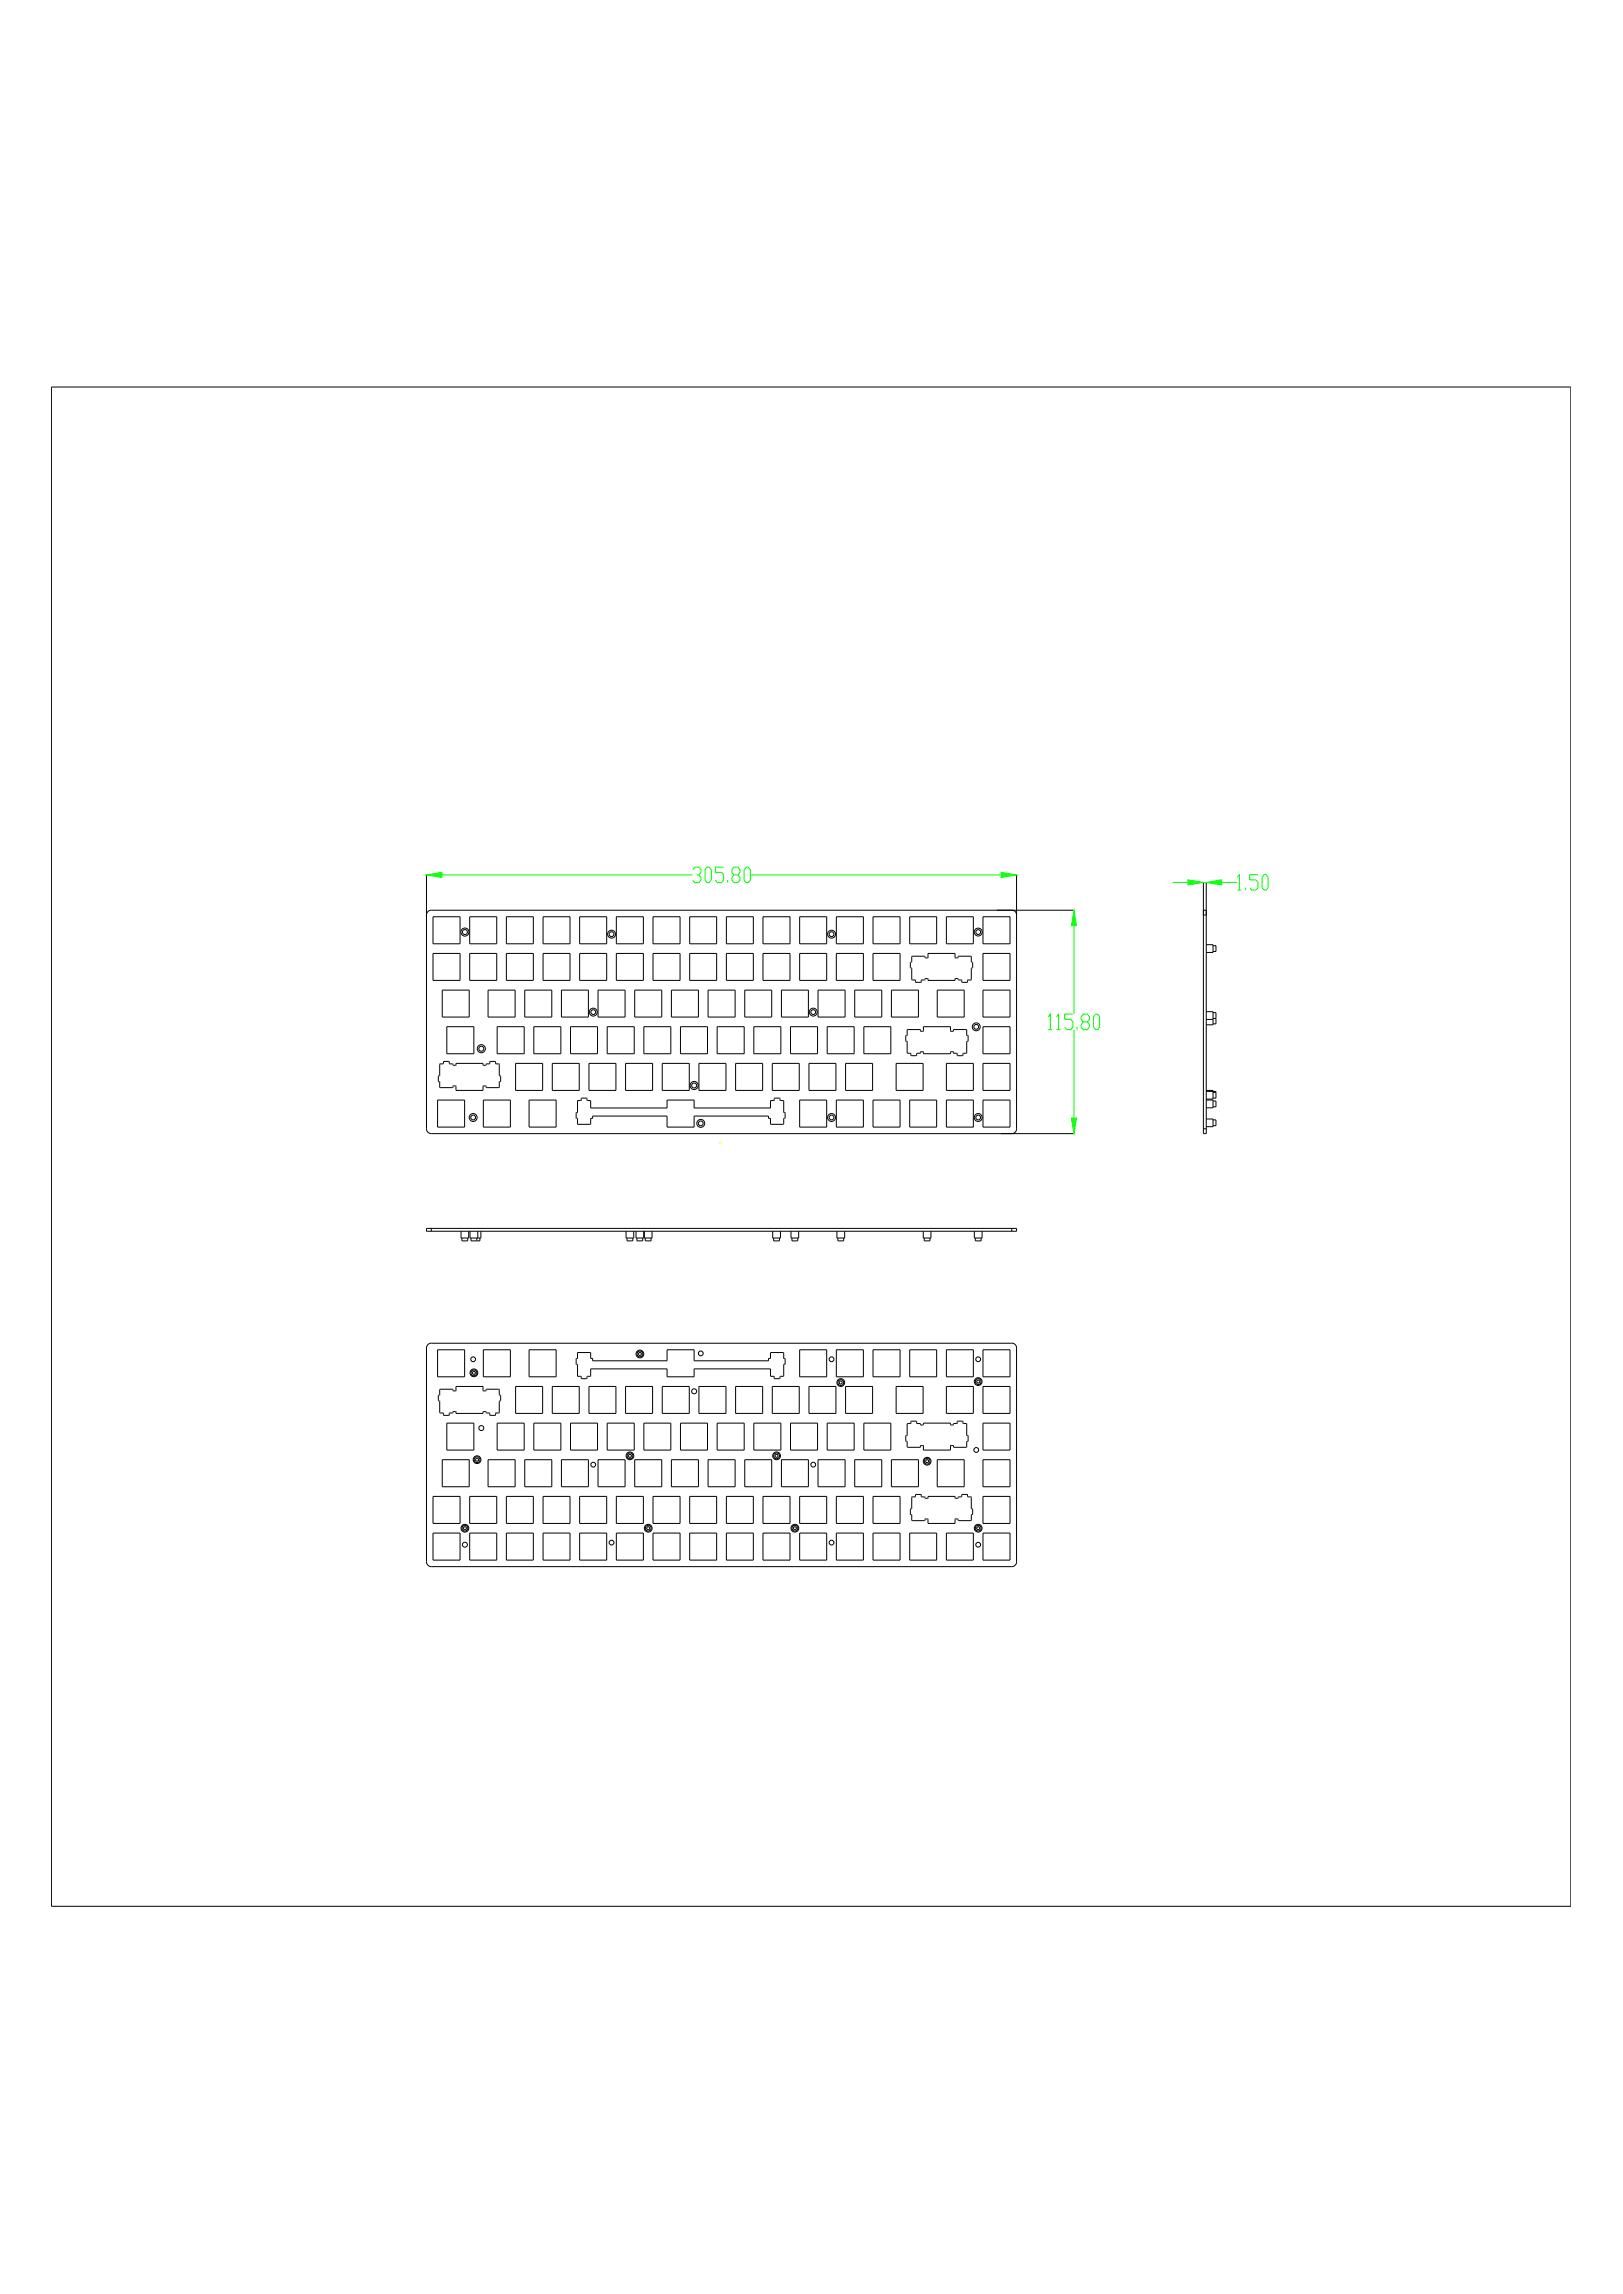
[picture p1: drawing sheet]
<svg xmlns="http://www.w3.org/2000/svg" width="841mm" height="1189mm" viewBox="0 0 841 1189" stroke-linecap="round" stroke-linejoin="round" font-family="sans-serif">
<defs><g id="words">
<text font-size="2.6" fill="#ff0" x="374" y="594" transform="rotate(-90 374 594)">比例</text>
</g></defs>
<!-- layer: 0 -->
<g fill="none" stroke="#000" stroke-width=".52">
<path d="M27 201h787v787h-787zM221 453v132l1 2 2 1M527 453v132l-1 2-2 1M624 457v131h1v-131M223 472h334M224 472l-2 1-1 1M224 475h14v14h-14zM243 475h14v14h-14zM262 475h14v14h-14zM281 475h14v14h-14zM300 475h14v14h-14zM319 475h14v14h-14z"/>
<path d="M338 475h14v14h-14zM357 475h14v14h-14zM376 475h14v14h-14zM395 475h14v14h-14zM414 475h14v14h-14zM433 475h14v14h-14zM452 475h14v14h-14zM471 475h14v14h-14zM490 475h14v14h-14zM509 475h14v14h-14zM524 472h2l1 2M624 472h1"/>
<path d="M624 474h1M224 494h14v14h-14zM243 494h14v14h-14zM262 494h14v14h-14zM281 494h14v14h-14zM300 494h14v14h-14zM319 494h14v14h-14zM338 494h14v14h-14zM357 494h14v14h-14zM376 494h14v14h-14zM395 494h14v14h-14zM414 494h14v14h-14z"/>
<path d="M433 494h14v14h-14zM452 494h14v14h-14zM481 496v-2h14v2h1h1h6v2l1 1v2l-1 1v6h-2v1M481 496h-1h-1h-7v2v1v2v1v6h2l1 1M509 494h14v14h-14zM625 490h4v4h-4M629 490h1v3h-1M229 513h14v14h-14zM253 513h14v14h-14zM272 513h14v14h-14zM291 513h14v14h-14zM310 513h14v14h-14z"/>
<path d="M329 513h14v14h-14zM348 513h14v14h-14zM367 513h14v14h-14zM386 513h14v14h-14zM405 513h14v14h-14zM424 513h14v14h-14zM443 513h14v14h-14zM462 513h14v14h-14zM475 509h2M486 513h14v14h-14zM495 507v1h-14v-1h-1l-1 1h-2v1M495 507h1l1 1h1l1 1"/>
<path d="M499 509h2M509 513h14v14h-14zM232 532h14v14h-14zM258 532h14v14h-14zM277 532h14v14h-14zM296 532h14v14h-14zM315 532h14v14h-14zM334 532h14v14h-14zM353 532h14v14h-14zM372 532h14v14h-14zM391 532h14v14h-14zM410 532h14v14h-14z"/>
<path d="M429 532h14v14h-14zM448 532h14v14h-14zM470 534v2l-1 1v2l1 1v6M470 534h7h1l1-2h14v2h1M470 534h.1M494 534h7v2l1 1v2l-1 1v6h-2v1M494 534h.1M509 532h14v14h-14zM625 524h4v7h-4M625 528h4M629 525h1v3h-1M630 528v3h-1"/>
<path d="M228 558h-1v2l1 1M234 551h-1v-1h-3v1h-2v7M235 551v1M235 552h1M236 552v-1h14v1M236 552h.1M250 552h1M251 552h1M252 552v-1h2v-1h3v1h2v6v1v2v1v3h-7v-1h-1l-1 2h-14v-2M267 551h14v14h-14zM286 551h14v14h-14zM305 551h14v14h-14z"/>
<path d="M324 551h14v14h-14zM343 551h14v14h-14zM362 551h14v14h-14zM381 551h14v14h-14zM400 551h14v14h-14zM419 551h14v14h-14zM438 551h14v14h-14zM464 551h14v14h-14zM470 546h.1M470 546h2v1M472 547h.1M472 547h3"/>
<path d="M475 547h.1M478 545l-3 1v1M478 545l1 1h14v-1M490 551h14v14h-14zM493 545h1v1M494 546h.1M494 546h2v1M496 547h.1M496 547h3M499 547h.1M509 551h14v14h-14zM227 570h14v14h-14z"/>
<path d="M228 561v3h6M236 563h-1v1M250 570h14v14h-14zM274 570h14v14h-14zM306 571v3h40v-4h14v4h39v-3M306 571l-2-1v-1h-3v1h-2v6v1v6l7-1M399 571l2-1v-1h3v1h2v7M406 577h1v2l-1 1M406 580v3l-7-1M414 570h14v14h-14zM433 570h14v14h-14zM452 570h14v14h-14z"/>
<path d="M471 570h14v14h-14zM490 570h14v14h-14zM509 570h14v14h-14zM625 570h4v4h-4M625 566h5v3h-1M625 565h4v5h-4M625 580h4v4h-4M629 571h1v3h-1M629 566h1M223 588h334M306 582v-2h1v-2h39v6h14v-6h38v2h1v2M624 585h1"/>
<path d="M629 580h1v3h-1M221 637h306v1h-306zM223 637v1M239 638v4h4v-4M244 638v4h5v-4M248 638v4M324 638v4h4v-4M330 638v4h4v-4M334 638v4h4v-4M400 638v4h4v-4M410 638v4h4v-4M434 638v4h4v-4"/>
<path d="M478 638v4h4v-4M505 638v4h4v-4M524 637v1M239 642v1h3v-1M244 642v1h5v-1M247 642v1M325 642v1h3v-1M330 642v1h3v-1M334 642v1h3v-1M401 642v1h3v-1M410 642v1h3v-1M434 642v1h3v-1"/>
<path d="M479 642v1h3v-1M505 642v1h3v-1M223 696h301M224 696l-2 1-1 2v110l1 2 2 1M227 700h14v14h-14zM250 700h14v14h-14zM274 700h14v14h-14zM414 700h14v14h-14zM433 700h14v14h-14zM452 700h14v14h-14zM471 700h14v14h-14zM490 700h14v14h-14z"/>
<path d="M509 700h14v14h-14zM524 696l2 1 1 2v110l-2 3h-302M234 720h-6v3M235 720v1h1M267 719h14v13h-14zM286 719h14v13h-14zM305 719h14v13h-14zM306 701v3h1v1h39v-5h14v5h38v-1h1v-3M306 713v-4h40v5h14v-5h39v4M306 701h-7v3v3v6h2v2h3v-2h2M324 719h14v13h-14zM343 719h14v13h-14z"/>
<path d="M362 719h14v13h-14zM381 719h14v13h-14zM399 701h7v3M400 719h14v13h-14zM406 704h1v3h-1M406 707v6h-2v2h-3v-2h-2M419 719h14v13h-14zM438 719h14v13h-14zM464 719h14v13h-14zM490 719h14v13h-14zM509 719h14v13h-14zM228 723h-1v3h1"/>
<path d="M228 726v6h2v1M230 734h3M232 738h14v14h-14zM234 732h-1v1M236 721v-2h14l1 2h1v-1h7v3v3v6h-2v1M236 732h14M236 732h-1M250 732h2h2v1M254 734h3M258 738h14v14h-14zM277 738h14v14h-14zM296 738h14v14h-14z"/>
<path d="M315 738h14v14h-14zM334 738h14v14h-14zM353 738h14v14h-14zM372 738h14v14h-14zM391 738h14v14h-14zM410 738h14v14h-14zM429 738h14v14h-14zM448 738h14v14h-14zM470 738v6h-1v3h1v3M470 738h2v-1h3v1h2M470 738h.1M477 739h1"/>
<path d="M478 738h1h14M493 739h1M494 738h.1M494 738h2v-1h3v1h2v6h1l-1 6h-7M509 738h14v14h-14zM229 756h14v15h-14zM253 756h14v15h-14zM272 756h14v15h-14zM291 756h14v15h-14zM310 756h14v15h-14zM329 756h14v15h-14zM348 756h14v15h-14z"/>
<path d="M367 756h14v15h-14zM386 756h14v15h-14zM405 756h14v15h-14zM424 756h14v15h-14zM443 756h14v15h-14zM462 756h14v15h-14zM470 750h.1M486 756h14v15h-14zM494 750v-1h-1v3h-14l-1-3h-1v1h-7M494 750h.1M509 756h14v15h-14zM224 776h14v14h-14z"/>
<path d="M243 776h14v14h-14zM262 776h14v14h-14zM281 776h14v14h-14zM300 776h14v14h-14zM319 776h14v14h-14zM338 776h14v14h-14zM357 776h14v14h-14zM376 776h14v14h-14zM395 776h14v14h-14zM414 776h14v14h-14zM433 776h14v14h-14zM452 776h14v14h-14z"/>
<path d="M474 775v1h-2v6l1 6h6v-1h2M474 775h3M477 775l1 1h1M479 776h1M480 777h1M481 776h.1M481 776h14M495 776h.1M495 777h1M496 776h.1M498 775v1h-1h-1M498 775h3"/>
<path d="M501 775l1 1h1v6h1v3h-1v3h-6l-1-1h-1v3h-14v-3M509 776h14v14h-14zM224 795h14v14h-14zM243 795h14v14h-14zM262 795h14v14h-14zM281 795h14v14h-14zM300 795h14v14h-14zM319 795h14v14h-14zM338 795h14v14h-14zM357 795h14v14h-14zM376 795h14v14h-14zM395 795h14v14h-14z"/>
<path d="M414 795h14v14h-14zM433 795h14v14h-14zM452 795h14v14h-14zM471 795h14v14h-14zM490 795h14v14h-14zM509 795h14v14h-14z"/>
<circle cx="241" cy="483" r="2.1"/>
<circle cx="241" cy="483" r="1.3"/>
<circle cx="317" cy="484" r="2.1"/>
<circle cx="317" cy="484" r="1.2"/>
<circle cx="431" cy="484" r="2.1"/>
<circle cx="431" cy="484" r="1.2"/>
<circle cx="507" cy="483" r="2.1"/>
<circle cx="507" cy="483" r="1.2"/>
<circle cx="307" cy="525" r="2.1"/>
<circle cx="307" cy="525" r="1.2"/>
<circle cx="421" cy="525" r="2.1"/>
<circle cx="421" cy="525" r="1.2"/>
<circle cx="506" cy="532" r="2.1"/>
<circle cx="506" cy="532" r="1.2"/>
<circle cx="249" cy="543" r="2.1"/>
<circle cx="249" cy="543" r="1.3"/>
<circle cx="245" cy="579" r="2.1"/>
<circle cx="245" cy="579" r="1.2"/>
<circle cx="360" cy="563" r="2.1"/>
<circle cx="360" cy="563" r="1.3"/>
<circle cx="431" cy="579" r="2.1"/>
<circle cx="431" cy="579" r="1.2"/>
<circle cx="507" cy="579" r="2.1"/>
<circle cx="507" cy="579" r="1.2"/>
<circle cx="363" cy="582" r="2.1"/>
<circle cx="363" cy="582" r="1.2"/>
<circle cx="245" cy="704" r="1.2"/>
<circle cx="246" cy="711" r="2"/>
<circle cx="246" cy="711" r="1.5"/>
<circle cx="246" cy="711" r=".8"/>
<circle cx="332" cy="702" r="2"/>
<circle cx="332" cy="702" r="1.5"/>
<circle cx="332" cy="702" r=".8"/>
<circle cx="363" cy="701" r="1.2"/>
<circle cx="431" cy="704" r="1.2"/>
<circle cx="436" cy="717" r="2"/>
<circle cx="436" cy="717" r="1.5"/>
<circle cx="436" cy="717" r=".8"/>
<circle cx="507" cy="716" r="2"/>
<circle cx="507" cy="716" r="1.5"/>
<circle cx="507" cy="704" r="1.2"/>
<circle cx="507" cy="716" r=".8"/>
<circle cx="360" cy="721" r="1.3"/>
<circle cx="247" cy="756" r="2"/>
<circle cx="247" cy="756" r="1.5"/>
<circle cx="247" cy="756" r=".8"/>
<circle cx="249" cy="740" r="1.3"/>
<circle cx="307" cy="759" r="1.2"/>
<circle cx="326" cy="754" r="2"/>
<circle cx="326" cy="754" r="1.5"/>
<circle cx="326" cy="754" r=".8"/>
<circle cx="402" cy="754" r="2"/>
<circle cx="402" cy="754" r="1.5"/>
<circle cx="402" cy="754" r=".8"/>
<circle cx="421" cy="759" r="1.2"/>
<circle cx="480" cy="757" r="2"/>
<circle cx="480" cy="757" r="1.5"/>
<circle cx="480" cy="757" r=".8"/>
<circle cx="506" cy="751" r="1.2"/>
<circle cx="241" cy="792" r="2"/>
<circle cx="241" cy="792" r="1.5"/>
<circle cx="241" cy="792" r=".8"/>
<circle cx="317" cy="799" r="1.2"/>
<circle cx="336" cy="792" r="2"/>
<circle cx="336" cy="792" r="1.5"/>
<circle cx="336" cy="792" r=".8"/>
<circle cx="412" cy="792" r="2"/>
<circle cx="412" cy="792" r="1.5"/>
<circle cx="412" cy="792" r=".8"/>
<circle cx="431" cy="799" r="1.2"/>
<circle cx="507" cy="792" r="2"/>
<circle cx="507" cy="792" r="1.5"/>
<circle cx="507" cy="792" r=".8"/>
<circle cx="241" cy="801" r="1.3"/>
<circle cx="507" cy="801" r="1.2"/>
</g>
<g fill="none" stroke="#0f0" stroke-width=".52">
<path d="M229 453h130M359 451l1-2h2l1 2v1l-1 1h-1M362 453l1 2v1l-1 1h-2l-1-1M366 449h1l2 2v5l-2 1h-1l-1-1v-5zM375 449h-4v3h3l1 1v3l-1 1h-2l-1-1M377 456v1M380 453l-1-1v-1l1-2h2l1 2v1l-1 1h-2l-1 2v1l1 1h2l1-1v-1l-1-2M387 449h1l1 2v5l-1 1h-1l-1-1v-5zM389 453h130M608 457h8M633 457h8M641 455l1-2v8"/>
<path d="M645 460v1M652 453h-4v3h3l1 1v3l-1 1h-2l-1-1M655 453h1l1 2v5l-1 1h-1l-1-1v-5zM557 480v46M641 461h2M543 527l1-1v8M543 534h2M547 527l2-1v8M547 534h3M556 526h-4v2h3l1 2v2l-1 2h-2l-1-2M557 534v46M558 532v2"/>
<path d="M561 530l-1-2v-1l1-1h2l2 1v1l-2 2h-2l-1 1v1l1 2h2l2-2v-1l-2-1M568 526h1l1 1v5l-1 2h-1l-1-2v-5z"/>
</g>
<g fill="#0f0" stroke="#0f0" stroke-width=".52">
<path d="M557 472l1 8h-3z"/>
<path d="M555 580h3l-1 8z"/>
<path d="M221 453l8-1v3z"/>
<path d="M519 452l8 1-8 2z"/>
<path d="M616 456l8 1-8 2z"/>
<path d="M625 457l8-1v3z"/>
</g>
<use href="#words"/>
</svg>
